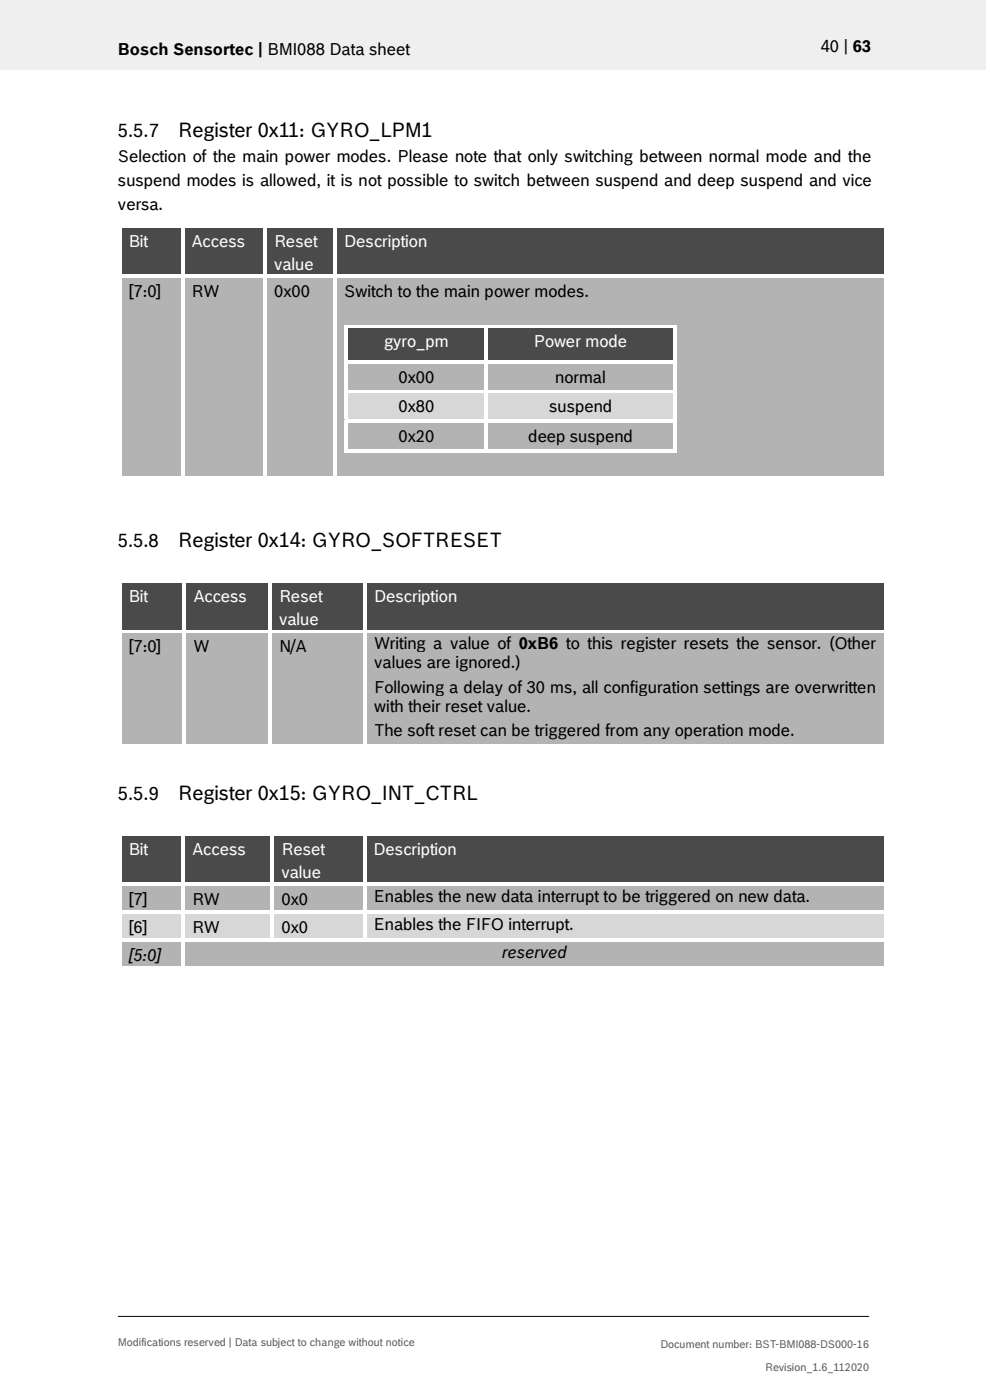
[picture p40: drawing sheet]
<svg xmlns="http://www.w3.org/2000/svg" width="210mm" height="297mm" viewBox="0 0 210 297" stroke-linecap="round" stroke-linejoin="round" font-family="sans-serif">
<defs><g id="words">
<g font-size="4.2">
<text x="37.7" y="29">Register 0x11: GYRO_LPM1</text>
<text x="37.7" y="116.1">Register 0x14: GYRO_SOFTRESET</text>
<text x="37.7" y="169.7">Register 0x15: GYRO_INT_CTRL</text>
</g>
<g font-size="3.9">
<text x="25" y="29">5.5.7</text>
<text x="25" y="116.1">5.5.8</text>
<text x="25" y="169.7">5.5.9</text>
</g>
<g font-size="3.5">
<text x="25" y="11.6">Bosch Sensortec | BMI088 Data sheet</text>
<text x="174.1" y="11">40 | 63</text>
<text x="25" y="34.4">Selection of the main power modes. Please note that only switching between normal mode and the</text>
<text x="25" y="39.5">suspend modes is allowed, it is not possible to switch between suspend and deep suspend and vice</text>
<text x="25" y="44.6">versa.</text>
<text x="27.3" y="63">[7:0]</text>
<text x="40.6" y="63">RW</text>
<text x="58.1" y="63">0x00</text>
<text x="73" y="63">Switch to the main power modes.</text>
<text x="84.5" y="81.2">0x00</text>
<text x="117.8" y="81.2">normal</text>
<text x="84.5" y="87.5">0x80</text>
<text x="116.5" y="87.5">suspend</text>
<text x="84.5" y="93.8">0x20</text>
<text x="112.1" y="93.8">deep suspend</text>
<text x="79.4" y="137.7">Writing a value of 0xB6 to this register resets the sensor. (Other</text>
<text x="27.3" y="138.4">[7:0]</text>
<text x="41" y="138.4">W</text>
<text x="59.2" y="138.4">N/A</text>
<text x="79.4" y="141.8">values are ignored.)</text>
<text x="79.4" y="146.9">Following a delay of 30 ms, all configuration settings are overwritten</text>
<text x="79.4" y="151">with their reset value.</text>
<text x="79.4" y="156.1">The soft reset can be triggered from any operation mode.</text>
<text x="79.3" y="191.4">Enables the new data interrupt to be triggered on new data.</text>
<text x="27.3" y="192">[7]</text>
<text x="27.3" y="197.9">[6]</text>
<text x="40.8" y="192">RW</text>
<text x="40.8" y="197.9">RW</text>
<text x="59.7" y="192">0x0</text>
<text x="59.7" y="197.9">0x0</text>
<text x="79.3" y="197.3">Enables the FIFO interrupt.</text>
<text x="27.3" y="203.9">[5:0]</text>
<text x="106.5" y="203.2">reserved</text>
</g>
<g font-size="3.5" fill="#fff">
<text x="27.3" y="52.3">Bit</text>
<text x="40.6" y="52.3">Access</text>
<text x="58.1" y="52.3">Reset</text>
<text x="73" y="52.3">Description</text>
<text x="58.1" y="57.3">value</text>
<text x="81.5" y="73.7">gyro_pm</text>
<text x="113.3" y="73.7">Power mode</text>
<text x="27.3" y="127.7">Bit</text>
<text x="41" y="127.7">Access</text>
<text x="59.2" y="127.7">Reset</text>
<text x="79.4" y="127.7">Description</text>
<text x="59.2" y="132.6">value</text>
<text x="27.3" y="181.4">Bit</text>
<text x="40.8" y="181.4">Access</text>
<text x="59.7" y="181.4">Reset</text>
<text x="79.3" y="181.4">Description</text>
<text x="59.7" y="186.3">value</text>
</g>
<g font-size="2.3" fill="#535f6b">
<text x="25" y="285.6">Modifications reserved | Data subject to change without notice</text>
<text x="140.1" y="286">Document number: BST-BMI088-DS000-16</text>
<text x="162.3" y="290.9">Revision_1.6_112020</text>
</g>
</g></defs>
<path d="M-.1 0h209.2v14.8h-209.2z" fill-rule="evenodd" fill="#efeff0"/>
<path d="M25 279.3h159.4" fill="none" stroke="#000" stroke-width=".21"/>
<g fill="#424c58">
<path d="M25.8 48.4h12.6v9.9h-12.6z" fill-rule="evenodd"/>
<path d="M27.3 48.4h9.5v4.9h-9.5z" fill-rule="evenodd"/>
<path d="M39.1 48.4h16.7v9.9h-16.7z" fill-rule="evenodd"/>
<path d="M40.6 48.4h13.7v4.9h-13.7z" fill-rule="evenodd"/>
<path d="M56.6 48.4h14.2v9.9h-14.2z" fill-rule="evenodd"/>
<path d="M58.1 48.4h11.1v4.9h-11.1z" fill-rule="evenodd"/>
<path d="M58.1 53.3h11.1v5h-11.1z" fill-rule="evenodd"/>
<path d="M71.5 48.4h116v9.9h-116z" fill-rule="evenodd"/>
<path d="M73 48.4h113v4.9h-113z" fill-rule="evenodd"/>
</g>
<g fill="#fff">
<path d="M25.1 47.6h.7v.8h-.7z" fill-rule="evenodd"/>
<path d="M25.1 47.6h.7v.8h-.7z" fill-rule="evenodd"/>
<path d="M25.8 47.6h12.6v.8h-12.6z" fill-rule="evenodd"/>
</g>
<path d="M25.8 48.4h12.6" fill="none" stroke="#424c58" stroke-width=".21"/>
<g fill="#fff">
<path d="M38.4 48.4h.7z" fill-rule="evenodd"/>
<path d="M38.4 47.6h.7v.8h-.7z" fill-rule="evenodd"/>
<path d="M39.1 47.6h16.8v.8h-16.8z" fill-rule="evenodd"/>
</g>
<path d="M39.1 48.4h16.8" fill="none" stroke="#424c58" stroke-width=".21"/>
<g fill="#fff">
<path d="M55.9 48.4h.7z" fill-rule="evenodd"/>
<path d="M55.9 47.6h.7v.8h-.7z" fill-rule="evenodd"/>
<path d="M56.6 47.6h14.2v.8h-14.2z" fill-rule="evenodd"/>
</g>
<path d="M56.6 48.4h14.2" fill="none" stroke="#424c58" stroke-width=".21"/>
<g fill="#fff">
<path d="M70.8 48.4h.7z" fill-rule="evenodd"/>
<path d="M70.8 47.6h.7v.8h-.7z" fill-rule="evenodd"/>
<path d="M71.5 47.6h116v.8h-116z" fill-rule="evenodd"/>
</g>
<path d="M71.5 48.4h116" fill="none" stroke="#424c58" stroke-width=".21"/>
<g fill="#fff">
<path d="M187.5 47.6h.8v.8h-.8z" fill-rule="evenodd"/>
<path d="M187.5 47.6h.8v.8h-.8z" fill-rule="evenodd"/>
<path d="M25.1 48.4h.7v9.9h-.7z" fill-rule="evenodd"/>
<path d="M38.4 48.4h.7v9.9h-.7z" fill-rule="evenodd"/>
<path d="M55.9 48.4h.7v9.9h-.7z" fill-rule="evenodd"/>
<path d="M70.8 48.4h.7v9.9h-.7z" fill-rule="evenodd"/>
<path d="M187.5 48.4h.8v9.9h-.8z" fill-rule="evenodd"/>
</g>
<g fill="#b2b3b5">
<path d="M25.8 59h12.6v42.1h-12.6z" fill-rule="evenodd"/>
<path d="M27.3 59h9.5v5h-9.5z" fill-rule="evenodd"/>
<path d="M39.1 59h16.7v42.1h-16.7z" fill-rule="evenodd"/>
<path d="M40.6 59h13.7v5h-13.7z" fill-rule="evenodd"/>
<path d="M56.6 59h14.2v42.1h-14.2z" fill-rule="evenodd"/>
<path d="M58.1 59h11.1v5h-11.1z" fill-rule="evenodd"/>
<path d="M71.5 59h116v42.1h-116z" fill-rule="evenodd"/>
<path d="M73 59h113v5h-113z" fill-rule="evenodd"/>
<path d="M73 64h113v4.9h-113z" fill-rule="evenodd"/>
</g>
<path d="M73.1 68.9v7.6" fill="none" stroke="#b2b3b5" stroke-width=".21"/>
<g fill="#424c58">
<path d="M73.8 69.7h29v6.8h-29z" fill-rule="evenodd"/>
<path d="M75.4 69.7h25.9v4.9h-25.9z" fill-rule="evenodd"/>
<path d="M103.6 69.7h39.2v6.8h-39.2z" fill-rule="evenodd"/>
<path d="M105.1 69.7h36.2v4.9h-36.2z" fill-rule="evenodd"/>
</g>
<g fill="#fff">
<path d="M73.1 68.9h.7v.8h-.7z" fill-rule="evenodd"/>
<path d="M73.1 68.9h.7v.8h-.7z" fill-rule="evenodd"/>
<path d="M73.8 68.9h29v.8h-29z" fill-rule="evenodd"/>
</g>
<path d="M73.8 69.7h29" fill="none" stroke="#424c58" stroke-width=".21"/>
<g fill="#fff">
<path d="M102.8 69.7h.8z" fill-rule="evenodd"/>
<path d="M102.8 68.9h.8v.8h-.8z" fill-rule="evenodd"/>
<path d="M103.6 68.9h39.2v.8h-39.2z" fill-rule="evenodd"/>
</g>
<path d="M103.6 69.7h39.2" fill="none" stroke="#424c58" stroke-width=".21"/>
<g fill="#fff">
<path d="M142.8 68.9h.8v.8h-.8z" fill-rule="evenodd"/>
<path d="M142.8 68.9h.8v.8h-.8z" fill-rule="evenodd"/>
<path d="M73.1 69.7h.7v6.8h-.7z" fill-rule="evenodd"/>
<path d="M102.8 69.7h.8v6.8h-.8z" fill-rule="evenodd"/>
<path d="M142.8 69.7h.8v6.8h-.8z" fill-rule="evenodd"/>
</g>
<path d="M73.1 76.5v6.2" fill="none" stroke="#b2b3b5" stroke-width=".21"/>
<g fill="#b2b3b5">
<path d="M73.8 77.2h29v5.5h-29z" fill-rule="evenodd"/>
<path d="M75.4 77.2h25.9v5h-25.9z" fill-rule="evenodd"/>
<path d="M103.6 77.2h39.2v5.5h-39.2z" fill-rule="evenodd"/>
<path d="M105.1 77.2h36.2v5h-36.2z" fill-rule="evenodd"/>
</g>
<g fill="#fff">
<path d="M73.1 76.5h.7v.8h-.7z" fill-rule="evenodd"/>
<path d="M73.8 76.5h29v.7h-29z" fill-rule="evenodd"/>
</g>
<path d="M73.8 77.2h29" fill="none" stroke="#b2b3b5" stroke-width=".21"/>
<g fill="#fff">
<path d="M102.8 76.5h.8v.8h-.8z" fill-rule="evenodd"/>
<path d="M103.6 76.5h39.2v.7h-39.2z" fill-rule="evenodd"/>
</g>
<path d="M103.6 77.2h39.2" fill="none" stroke="#b2b3b5" stroke-width=".21"/>
<g fill="#fff">
<path d="M142.8 76.5h.8v.8h-.8z" fill-rule="evenodd"/>
<path d="M73.1 77.3h.7v5.4h-.7z" fill-rule="evenodd"/>
<path d="M102.8 77.3h.8v5.4h-.8z" fill-rule="evenodd"/>
<path d="M142.8 77.3h.8v5.4h-.8z" fill-rule="evenodd"/>
</g>
<path d="M73.1 82.7v6.3" fill="none" stroke="#b2b3b5" stroke-width=".21"/>
<g fill="#d7d7da">
<path d="M73.8 83.5h29v5.5h-29z" fill-rule="evenodd"/>
<path d="M75.4 83.5h25.9v5h-25.9z" fill-rule="evenodd"/>
<path d="M103.6 83.5h39.2v5.5h-39.2z" fill-rule="evenodd"/>
<path d="M105.1 83.5h36.2v5h-36.2z" fill-rule="evenodd"/>
</g>
<g fill="#fff">
<path d="M73.1 82.7h.7v.8h-.7z" fill-rule="evenodd"/>
<path d="M73.8 82.7h29v.8h-29z" fill-rule="evenodd"/>
</g>
<path d="M73.8 83.5h29" fill="none" stroke="#d7d7da" stroke-width=".21"/>
<g fill="#fff">
<path d="M102.8 82.7h.8v.8h-.8z" fill-rule="evenodd"/>
<path d="M103.6 82.7h39.2v.8h-39.2z" fill-rule="evenodd"/>
</g>
<path d="M103.6 83.5h39.2" fill="none" stroke="#d7d7da" stroke-width=".21"/>
<g fill="#fff">
<path d="M142.8 82.7h.8v.8h-.8z" fill-rule="evenodd"/>
<path d="M73.1 83.5h.7v5.5h-.7z" fill-rule="evenodd"/>
<path d="M102.8 83.5h.8v5.5h-.8z" fill-rule="evenodd"/>
<path d="M142.8 83.5h.8v5.5h-.8z" fill-rule="evenodd"/>
</g>
<path d="M73.1 89v7.1" fill="none" stroke="#b2b3b5" stroke-width=".21"/>
<g fill="#b2b3b5">
<path d="M73.8 89.8h29v5.5h-29z" fill-rule="evenodd"/>
<path d="M75.4 89.8h25.9v5h-25.9z" fill-rule="evenodd"/>
<path d="M103.6 89.8h39.2v5.5h-39.2z" fill-rule="evenodd"/>
<path d="M105.1 89.8h36.2v5h-36.2z" fill-rule="evenodd"/>
</g>
<g fill="#fff">
<path d="M73.1 89h.7v.8h-.7z" fill-rule="evenodd"/>
<path d="M73.8 89h29v.8h-29z" fill-rule="evenodd"/>
</g>
<path d="M73.8 89.8h29" fill="none" stroke="#b2b3b5" stroke-width=".21"/>
<g fill="#fff">
<path d="M102.8 89h.8v.8h-.8z" fill-rule="evenodd"/>
<path d="M103.6 89h39.2v.8h-39.2z" fill-rule="evenodd"/>
</g>
<path d="M103.6 89.8h39.2" fill="none" stroke="#b2b3b5" stroke-width=".21"/>
<g fill="#fff">
<path d="M142.8 89h.8v.8h-.8z" fill-rule="evenodd"/>
<path d="M73.1 89.8h.7v5.6h-.7z" fill-rule="evenodd"/>
<path d="M73.1 95.4h.7v.7h-.7z" fill-rule="evenodd"/>
<path d="M73.1 95.4h.7v.7h-.7z" fill-rule="evenodd"/>
<path d="M73.8 95.4h29v.7h-29z" fill-rule="evenodd"/>
<path d="M102.8 89.8h.8v5.6h-.8z" fill-rule="evenodd"/>
<path d="M102.8 95.4h.8v.7h-.8z" fill-rule="evenodd"/>
<path d="M103.6 95.4h39.2v.7h-39.2z" fill-rule="evenodd"/>
<path d="M142.8 89.8h.8v5.6h-.8z" fill-rule="evenodd"/>
<path d="M142.8 95.4h.8v.7h-.8z" fill-rule="evenodd"/>
<path d="M142.8 95.4h.8v.7h-.8z" fill-rule="evenodd"/>
</g>
<path d="M73 96.1h113v5h-113z" fill-rule="evenodd" fill="#b2b3b5"/>
<g fill="#fff">
<path d="M25.1 58.3h.7v.8h-.7z" fill-rule="evenodd"/>
<path d="M25.8 58.3h12.6v.7h-12.6z" fill-rule="evenodd"/>
</g>
<path d="M25.8 59h12.6" fill="none" stroke="#b2b3b5" stroke-width=".21"/>
<g fill="#fff">
<path d="M38.4 58.3h.7v.8h-.7z" fill-rule="evenodd"/>
<path d="M39.1 58.3h16.8v.7h-16.8z" fill-rule="evenodd"/>
</g>
<path d="M39.1 59h16.8" fill="none" stroke="#b2b3b5" stroke-width=".21"/>
<g fill="#fff">
<path d="M55.9 58.3h.7v.8h-.7z" fill-rule="evenodd"/>
<path d="M56.6 58.3h14.2v.7h-14.2z" fill-rule="evenodd"/>
</g>
<path d="M56.6 59h14.2" fill="none" stroke="#b2b3b5" stroke-width=".21"/>
<g fill="#fff">
<path d="M70.8 58.3h.7v.8h-.7z" fill-rule="evenodd"/>
<path d="M71.5 58.3h116v.7h-116z" fill-rule="evenodd"/>
</g>
<path d="M71.5 59h116" fill="none" stroke="#b2b3b5" stroke-width=".21"/>
<g fill="#fff">
<path d="M187.5 58.3h.8v.8h-.8z" fill-rule="evenodd"/>
<path d="M25.1 59.1h.7v42h-.7z" fill-rule="evenodd"/>
<path d="M25.1 101.1h.7v.8h-.7z" fill-rule="evenodd"/>
<path d="M25.1 101.1h.7v.8h-.7z" fill-rule="evenodd"/>
<path d="M25.8 101.1h12.6v.8h-12.6z" fill-rule="evenodd"/>
<path d="M38.4 59.1h.7v42h-.7z" fill-rule="evenodd"/>
<path d="M38.4 101.1h.7v.8h-.7z" fill-rule="evenodd"/>
<path d="M39.1 101.1h16.8v.8h-16.8z" fill-rule="evenodd"/>
<path d="M55.9 59.1h.7v42h-.7z" fill-rule="evenodd"/>
<path d="M55.9 101.1h.7v.8h-.7z" fill-rule="evenodd"/>
<path d="M56.6 101.1h14.2v.8h-14.2z" fill-rule="evenodd"/>
<path d="M70.8 59.1h.7v42h-.7z" fill-rule="evenodd"/>
<path d="M70.8 101.1h.7v.8h-.7z" fill-rule="evenodd"/>
<path d="M71.5 101.1h116v.8h-116z" fill-rule="evenodd"/>
<path d="M187.5 59.1h.8v42h-.8z" fill-rule="evenodd"/>
<path d="M187.5 101.1h.8v.8h-.8z" fill-rule="evenodd"/>
<path d="M187.5 101.1h.8v.8h-.8z" fill-rule="evenodd"/>
</g>
<g fill="#424c58">
<path d="M25.8 123.8h12.9v9.8h-12.9z" fill-rule="evenodd"/>
<path d="M27.3 123.8h9.9v4.9h-9.9z" fill-rule="evenodd"/>
<path d="M39.5 123.8h17.4v9.8h-17.4z" fill-rule="evenodd"/>
<path d="M41 123.8h14.4v4.9h-14.4z" fill-rule="evenodd"/>
<path d="M57.7 123.8h19.4v9.8h-19.4z" fill-rule="evenodd"/>
<path d="M59.2 123.8h16.4v4.9h-16.4z" fill-rule="evenodd"/>
<path d="M59.2 128.7h16.4v4.9h-16.4z" fill-rule="evenodd"/>
<path d="M77.9 123.8h109.6v9.8h-109.6z" fill-rule="evenodd"/>
<path d="M79.4 123.8h106.6v4.9h-106.6z" fill-rule="evenodd"/>
</g>
<g fill="#fff">
<path d="M25.1 123h.7v.8h-.7z" fill-rule="evenodd"/>
<path d="M25.1 123h.7v.7h-.7z" fill-rule="evenodd"/>
<path d="M25.8 123h12.9v.7h-12.9z" fill-rule="evenodd"/>
</g>
<path d="M25.8 123.7h12.9" fill="none" stroke="#424c58" stroke-width=".21"/>
<g fill="#fff">
<path d="M38.7 123.7l.8 .1z" fill-rule="evenodd"/>
<path d="M38.7 123h.8v.7h-.8z" fill-rule="evenodd"/>
<path d="M39.5 123h17.4v.7h-17.4z" fill-rule="evenodd"/>
</g>
<path d="M39.5 123.7h17.4" fill="none" stroke="#424c58" stroke-width=".21"/>
<g fill="#fff">
<path d="M56.9 123.7l.8 .1z" fill-rule="evenodd"/>
<path d="M56.9 123h.8v.7h-.8z" fill-rule="evenodd"/>
<path d="M57.7 123h19.4v.7h-19.4z" fill-rule="evenodd"/>
</g>
<path d="M57.7 123.7h19.4" fill="none" stroke="#424c58" stroke-width=".21"/>
<g fill="#fff">
<path d="M77.1 123.7l.8 .1z" fill-rule="evenodd"/>
<path d="M77.1 123h.8v.7h-.8z" fill-rule="evenodd"/>
<path d="M77.9 123h109.6v.7h-109.6z" fill-rule="evenodd"/>
</g>
<path d="M77.9 123.7h109.6" fill="none" stroke="#424c58" stroke-width=".21"/>
<g fill="#fff">
<path d="M187.5 123h.8v.8h-.8z" fill-rule="evenodd"/>
<path d="M187.5 123h.8v.7h-.8z" fill-rule="evenodd"/>
<path d="M25.1 123.8h.7v9.8h-.7z" fill-rule="evenodd"/>
<path d="M38.7 123.8h.8v9.8h-.8z" fill-rule="evenodd"/>
<path d="M56.9 123.8h.8v9.8h-.8z" fill-rule="evenodd"/>
<path d="M77.1 123.8h.8v9.8h-.8z" fill-rule="evenodd"/>
<path d="M187.5 123.8h.8v9.8h-.8z" fill-rule="evenodd"/>
</g>
<g fill="#b2b3b5">
<path d="M25.8 134.4h12.9v23.5h-12.9z" fill-rule="evenodd"/>
<path d="M27.3 134.4h9.9v5h-9.9z" fill-rule="evenodd"/>
<path d="M39.5 134.4h17.4v23.5h-17.4z" fill-rule="evenodd"/>
<path d="M41 134.4h14.4v5h-14.4z" fill-rule="evenodd"/>
<path d="M57.7 134.4h19.4v23.5h-19.4z" fill-rule="evenodd"/>
<path d="M59.2 134.4h16.4v5h-16.4z" fill-rule="evenodd"/>
<path d="M77.9 134.4h109.6v23.5h-109.6z" fill-rule="evenodd"/>
<path d="M79.4 134.4h106.6v4.1h-106.6z" fill-rule="evenodd"/>
<path d="M79.4 138.5h106.6v5.1h-106.6z" fill-rule="evenodd"/>
<path d="M79.4 143.6h106.6v4.1h-106.6z" fill-rule="evenodd"/>
<path d="M79.4 147.7h106.6v5.1h-106.6z" fill-rule="evenodd"/>
<path d="M79.4 152.8h106.6v5.1h-106.6z" fill-rule="evenodd"/>
</g>
<g fill="#fff">
<path d="M25.1 133.6h.7v.8h-.7z" fill-rule="evenodd"/>
<path d="M25.8 133.6h12.9v.8h-12.9z" fill-rule="evenodd"/>
</g>
<path d="M25.8 134.4h12.9" fill="none" stroke="#b2b3b5" stroke-width=".21"/>
<g fill="#fff">
<path d="M38.7 133.6h.8v.8h-.8z" fill-rule="evenodd"/>
<path d="M39.5 133.6h17.4v.8h-17.4z" fill-rule="evenodd"/>
</g>
<path d="M39.5 134.4h17.4" fill="none" stroke="#b2b3b5" stroke-width=".21"/>
<g fill="#fff">
<path d="M56.9 133.6h.8v.8h-.8z" fill-rule="evenodd"/>
<path d="M57.7 133.6h19.4v.8h-19.4z" fill-rule="evenodd"/>
</g>
<path d="M57.7 134.4h19.4" fill="none" stroke="#b2b3b5" stroke-width=".21"/>
<g fill="#fff">
<path d="M77.1 133.6h.8v.8h-.8z" fill-rule="evenodd"/>
<path d="M77.9 133.6h109.6v.8h-109.6z" fill-rule="evenodd"/>
</g>
<path d="M77.9 134.4h109.6" fill="none" stroke="#b2b3b5" stroke-width=".21"/>
<g fill="#fff">
<path d="M187.5 133.6h.8v.8h-.8z" fill-rule="evenodd"/>
<path d="M25.1 134.4h.7v23.5h-.7z" fill-rule="evenodd"/>
<path d="M25.1 157.9h.7v.8h-.7z" fill-rule="evenodd"/>
<path d="M25.1 157.9h.7v.8h-.7z" fill-rule="evenodd"/>
<path d="M25.8 157.9h12.9v.8h-12.9z" fill-rule="evenodd"/>
<path d="M38.7 134.4h.8v23.5h-.8z" fill-rule="evenodd"/>
<path d="M38.7 157.9h.8v.8h-.8z" fill-rule="evenodd"/>
<path d="M39.5 157.9h17.4v.8h-17.4z" fill-rule="evenodd"/>
<path d="M56.9 134.4h.8v23.5h-.8z" fill-rule="evenodd"/>
<path d="M56.9 157.9h.8v.8h-.8z" fill-rule="evenodd"/>
<path d="M57.7 157.9h19.4v.8h-19.4z" fill-rule="evenodd"/>
<path d="M77.1 134.4h.8v23.5h-.8z" fill-rule="evenodd"/>
<path d="M77.1 157.9h.8v.8h-.8z" fill-rule="evenodd"/>
<path d="M77.9 157.9h109.6v.8h-109.6z" fill-rule="evenodd"/>
<path d="M187.5 134.4h.8v23.5h-.8z" fill-rule="evenodd"/>
<path d="M187.5 157.9h.8v.8h-.8z" fill-rule="evenodd"/>
<path d="M187.5 157.9h.8v.8h-.8z" fill-rule="evenodd"/>
</g>
<g fill="#424c58">
<path d="M25.8 177.4h12.7v9.9h-12.7z" fill-rule="evenodd"/>
<path d="M27.3 177.4h9.7v5h-9.7z" fill-rule="evenodd"/>
<path d="M39.3 177.4h18.1v9.9h-18.1z" fill-rule="evenodd"/>
<path d="M40.8 177.4h15.1v5h-15.1z" fill-rule="evenodd"/>
<path d="M58.2 177.4h18.8v9.9h-18.8z" fill-rule="evenodd"/>
<path d="M59.7 177.4h15.8v5h-15.8z" fill-rule="evenodd"/>
<path d="M59.7 182.4h15.8v4.9h-15.8z" fill-rule="evenodd"/>
<path d="M77.8 177.4h109.7v9.9h-109.7z" fill-rule="evenodd"/>
<path d="M79.3 177.4h106.7v5h-106.7z" fill-rule="evenodd"/>
</g>
<g fill="#fff">
<path d="M25.1 176.6h.7v.8h-.7z" fill-rule="evenodd"/>
<path d="M25.1 176.6h.7v.8h-.7z" fill-rule="evenodd"/>
<path d="M25.8 176.6h12.7v.8h-12.7z" fill-rule="evenodd"/>
</g>
<path d="M25.8 177.4h12.7" fill="none" stroke="#424c58" stroke-width=".21"/>
<g fill="#fff">
<path d="M38.5 177.4h.8z" fill-rule="evenodd"/>
<path d="M38.5 176.6h.8v.8h-.8z" fill-rule="evenodd"/>
<path d="M39.3 176.6h18.1v.8h-18.1z" fill-rule="evenodd"/>
</g>
<path d="M39.3 177.4h18.1" fill="none" stroke="#424c58" stroke-width=".21"/>
<g fill="#fff">
<path d="M57.4 177.4h.8z" fill-rule="evenodd"/>
<path d="M57.4 176.6h.8v.8h-.8z" fill-rule="evenodd"/>
<path d="M58.2 176.6h18.8v.8h-18.8z" fill-rule="evenodd"/>
</g>
<path d="M58.2 177.4h18.8" fill="none" stroke="#424c58" stroke-width=".21"/>
<g fill="#fff">
<path d="M77 177.4h.8z" fill-rule="evenodd"/>
<path d="M77 176.6h.8v.8h-.8z" fill-rule="evenodd"/>
<path d="M77.8 176.6h109.7v.8h-109.7z" fill-rule="evenodd"/>
</g>
<path d="M77.8 177.4h109.7" fill="none" stroke="#424c58" stroke-width=".21"/>
<g fill="#fff">
<path d="M187.5 176.6h.8v.8h-.8z" fill-rule="evenodd"/>
<path d="M187.5 176.6h.8v.8h-.8z" fill-rule="evenodd"/>
<path d="M25.1 177.4h.7v9.9h-.7z" fill-rule="evenodd"/>
<path d="M38.5 177.4h.8v9.9h-.8z" fill-rule="evenodd"/>
<path d="M57.4 177.4h.8v9.9h-.8z" fill-rule="evenodd"/>
<path d="M77 177.4h.8v9.9h-.8z" fill-rule="evenodd"/>
<path d="M187.5 177.4h.8v9.9h-.8z" fill-rule="evenodd"/>
</g>
<g fill="#b2b3b5">
<path d="M25.8 188.1h12.7v5.1h-12.7z" fill-rule="evenodd"/>
<path d="M27.3 188.1h9.7v4.9h-9.7z" fill-rule="evenodd"/>
<path d="M39.3 188.1h18.1v5.1h-18.1z" fill-rule="evenodd"/>
<path d="M40.8 188.1h15.1v4.9h-15.1z" fill-rule="evenodd"/>
<path d="M58.2 188.1h18.8v5.1h-18.8z" fill-rule="evenodd"/>
<path d="M59.7 188.1h15.8v4.9h-15.8z" fill-rule="evenodd"/>
<path d="M77.8 188.1h109.7v5.1h-109.7z" fill-rule="evenodd"/>
<path d="M79.3 188.1h106.7v5.1h-106.7z" fill-rule="evenodd"/>
</g>
<g fill="#fff">
<path d="M25.1 187.3h.7v.8h-.7z" fill-rule="evenodd"/>
<path d="M25.8 187.3h12.7v.7h-12.7z" fill-rule="evenodd"/>
</g>
<path d="M25.8 188h12.7" fill="none" stroke="#b2b3b5" stroke-width=".21"/>
<g fill="#fff">
<path d="M38.5 187.3h.8v.8h-.8z" fill-rule="evenodd"/>
<path d="M39.3 187.3h18.1v.7h-18.1z" fill-rule="evenodd"/>
</g>
<path d="M39.3 188h18.1" fill="none" stroke="#b2b3b5" stroke-width=".21"/>
<g fill="#fff">
<path d="M57.4 187.3h.8v.8h-.8z" fill-rule="evenodd"/>
<path d="M58.2 187.3h18.8v.7h-18.8z" fill-rule="evenodd"/>
</g>
<path d="M58.2 188h18.8" fill="none" stroke="#b2b3b5" stroke-width=".21"/>
<g fill="#fff">
<path d="M77 187.3h.8v.8h-.8z" fill-rule="evenodd"/>
<path d="M77.8 187.3h109.7v.7h-109.7z" fill-rule="evenodd"/>
</g>
<path d="M77.8 188h109.7" fill="none" stroke="#b2b3b5" stroke-width=".21"/>
<g fill="#fff">
<path d="M187.5 187.3h.8v.8h-.8z" fill-rule="evenodd"/>
<path d="M25.1 188.1h.7v5.1h-.7z" fill-rule="evenodd"/>
<path d="M38.5 188.1h.8v5.1h-.8z" fill-rule="evenodd"/>
<path d="M57.4 188.1h.8v5.1h-.8z" fill-rule="evenodd"/>
<path d="M77 188.1h.8v5.1h-.8z" fill-rule="evenodd"/>
<path d="M187.5 188.1h.8v5.1h-.8z" fill-rule="evenodd"/>
</g>
<g fill="#d7d7da">
<path d="M25.8 194h12.7v5.1h-12.7z" fill-rule="evenodd"/>
<path d="M27.3 194h9.7v4.9h-9.7z" fill-rule="evenodd"/>
<path d="M39.3 194h18.1v5.1h-18.1z" fill-rule="evenodd"/>
<path d="M40.8 194h15.1v4.9h-15.1z" fill-rule="evenodd"/>
<path d="M58.2 194h18.8v5.1h-18.8z" fill-rule="evenodd"/>
<path d="M59.7 194h15.8v4.9h-15.8z" fill-rule="evenodd"/>
<path d="M77.8 194h109.7v5.1h-109.7z" fill-rule="evenodd"/>
<path d="M79.3 194h106.7v5.1h-106.7z" fill-rule="evenodd"/>
</g>
<g fill="#fff">
<path d="M25.1 193.2h.7v.8h-.7z" fill-rule="evenodd"/>
<path d="M25.8 193.2h12.7v.8h-12.7z" fill-rule="evenodd"/>
</g>
<path d="M25.8 194h12.7" fill="none" stroke="#d7d7da" stroke-width=".21"/>
<g fill="#fff">
<path d="M38.5 193.2h.8v.8h-.8z" fill-rule="evenodd"/>
<path d="M39.3 193.2h18.1v.8h-18.1z" fill-rule="evenodd"/>
</g>
<path d="M39.3 194h18.1" fill="none" stroke="#d7d7da" stroke-width=".21"/>
<g fill="#fff">
<path d="M57.4 193.2h.8v.8h-.8z" fill-rule="evenodd"/>
<path d="M58.2 193.2h18.8v.8h-18.8z" fill-rule="evenodd"/>
</g>
<path d="M58.2 194h18.8" fill="none" stroke="#d7d7da" stroke-width=".21"/>
<g fill="#fff">
<path d="M77 193.2h.8v.8h-.8z" fill-rule="evenodd"/>
<path d="M77.8 193.2h109.7v.8h-109.7z" fill-rule="evenodd"/>
</g>
<path d="M77.8 194h109.7" fill="none" stroke="#d7d7da" stroke-width=".21"/>
<g fill="#fff">
<path d="M187.5 193.2h.8v.8h-.8z" fill-rule="evenodd"/>
<path d="M25.1 194h.7v5.1h-.7z" fill-rule="evenodd"/>
<path d="M38.5 194h.8v5.1h-.8z" fill-rule="evenodd"/>
<path d="M57.4 194h.8v5.1h-.8z" fill-rule="evenodd"/>
<path d="M77 194h.8v5.1h-.8z" fill-rule="evenodd"/>
<path d="M187.5 194h.8v5.1h-.8z" fill-rule="evenodd"/>
</g>
<g fill="#b2b3b5">
<path d="M25.8 199.9h12.7v5.1h-12.7z" fill-rule="evenodd"/>
<path d="M27.3 199.9h9.7v4.9h-9.7z" fill-rule="evenodd"/>
<path d="M39.3 199.9h148.2v5.1h-148.2z" fill-rule="evenodd"/>
<path d="M40.8 199.9h145.2v5.1h-145.2z" fill-rule="evenodd"/>
</g>
<g fill="#fff">
<path d="M25.1 199.1h.7v.8h-.7z" fill-rule="evenodd"/>
<path d="M25.8 199.1h12.7v.8h-12.7z" fill-rule="evenodd"/>
</g>
<path d="M25.8 199.9h12.7" fill="none" stroke="#b2b3b5" stroke-width=".21"/>
<g fill="#fff">
<path d="M38.5 199.1h.8v.8h-.8z" fill-rule="evenodd"/>
<path d="M39.3 199.1h18.1v.8h-18.1z" fill-rule="evenodd"/>
</g>
<path d="M39.3 199.9h18.1" fill="none" stroke="#b2b3b5" stroke-width=".21"/>
<path d="M57.4 199.9h.8z" fill-rule="evenodd" fill="#b2b3b5"/>
<g fill="#fff">
<path d="M57.4 199.1h.8v.8h-.8z" fill-rule="evenodd"/>
<path d="M58.2 199.1h18.8v.8h-18.8z" fill-rule="evenodd"/>
</g>
<path d="M58.2 199.9h18.8" fill="none" stroke="#b2b3b5" stroke-width=".21"/>
<path d="M77 199.9h.8z" fill-rule="evenodd" fill="#b2b3b5"/>
<g fill="#fff">
<path d="M77 199.1h.8v.8h-.8z" fill-rule="evenodd"/>
<path d="M77.8 199.1h109.7v.8h-109.7z" fill-rule="evenodd"/>
</g>
<path d="M77.8 199.9h109.7" fill="none" stroke="#b2b3b5" stroke-width=".21"/>
<g fill="#fff">
<path d="M187.5 199.1h.8v.8h-.8z" fill-rule="evenodd"/>
<path d="M25.1 199.9h.7v5.1h-.7z" fill-rule="evenodd"/>
<path d="M25.1 205h.7v.8h-.7z" fill-rule="evenodd"/>
<path d="M25.1 205h.7v.8h-.7z" fill-rule="evenodd"/>
<path d="M25.8 205h12.7v.8h-12.7z" fill-rule="evenodd"/>
<path d="M38.5 199.9h.8v5.1h-.8z" fill-rule="evenodd"/>
<path d="M38.5 205h.8v.8h-.8z" fill-rule="evenodd"/>
<path d="M39.3 205h148.2v.8h-148.2z" fill-rule="evenodd"/>
<path d="M187.5 199.9h.8v5.1h-.8z" fill-rule="evenodd"/>
<path d="M187.5 205h.8v.8h-.8z" fill-rule="evenodd"/>
<path d="M187.5 205h.8v.8h-.8z" fill-rule="evenodd"/>
</g>
<use href="#words"/>
</svg>
